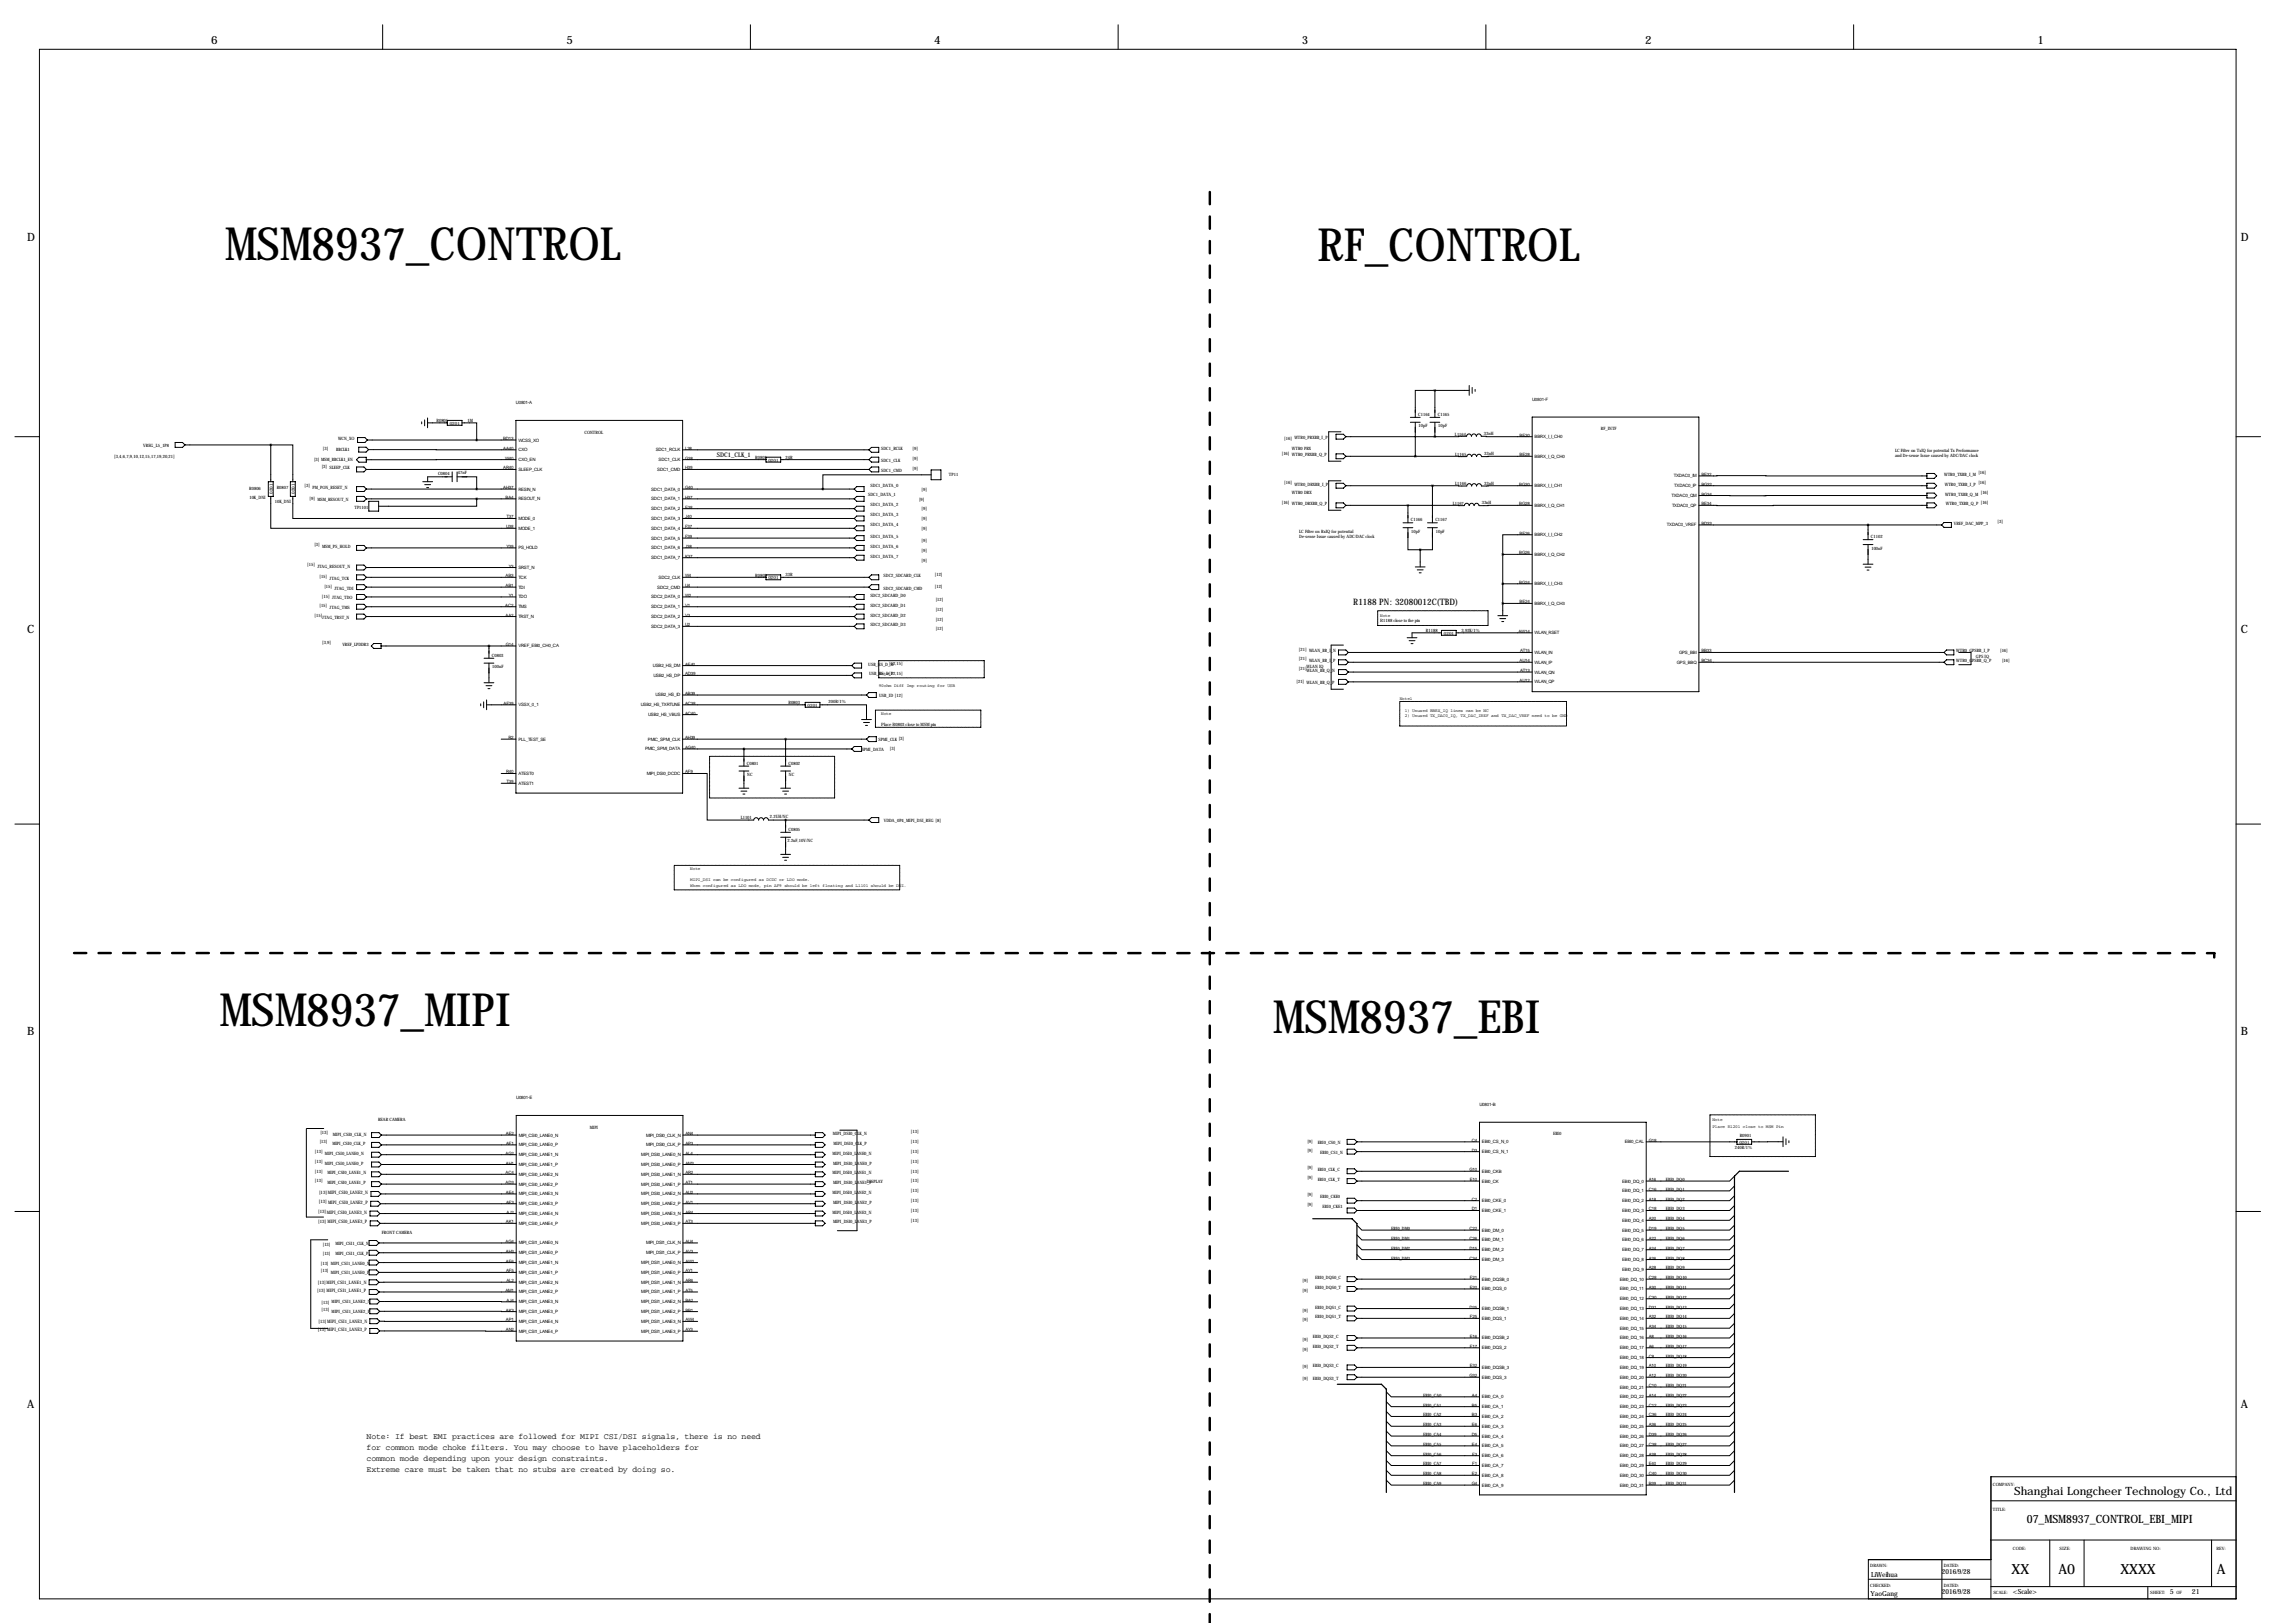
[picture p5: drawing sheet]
<svg xmlns="http://www.w3.org/2000/svg" width="1189mm" height="841mm" viewBox="0 0 1189 841" stroke-linecap="round" stroke-linejoin="round" font-family="sans-serif">
<defs><g id="words">
<g font-size="23.7">
<text x="116" y="135">MSM8937_CONTROL</text>
<text x="682" y="135">RF_CONTROL</text>
<text x="114" y="531">MSM8937_MIPI</text>
<text x="659" y="535">MSM8937_EBI</text>
</g>
<g font-size="7.3">
<text x="1042" y="815">XX</text>
<text x="1066" y="815">A0</text>
<text x="1098" y="815">XXXX</text>
<text x="1148" y="815">A</text>
</g>
<g font-size="5.9">
<text x="109" y="23">6</text>
<text x="293" y="23">5</text>
<text x="484" y="23">4</text>
<text x="674" y="23">3</text>
<text x="852" y="23">2</text>
<text x="1055" y="23">1</text>
<text x="14" y="125">D</text>
<text x="1161" y="125">D</text>
<text x="14" y="328">C</text>
<text x="1161" y="328">C</text>
<text x="14" y="536">B</text>
<text x="1161" y="536">B</text>
<text x="14" y="729">A</text>
<text x="1161" y="729">A</text>
<text x="1043" y="774">Shanghai Longcheer Technology Co., Ltd</text>
<text x="1050" y="789">07_MSM8937_CONTROL_EBI_MIPI</text>
</g>
<text font-size="4.6" x="701" y="314">R1188 PN: 32080012C(TBD)</text>
<g font-size="4.3">
<text x="190" y="745">Note: If best EMI practices are followed for MIPI CSI/DSI signals, there is no need</text>
<text x="190" y="751">for common mode choke filters. You may choose to have placeholders for</text>
<text x="190" y="757">common mode depending upon your design constraints.</text>
<text x="190" y="763">Extreme care must be taken that no stubs are created by doing so.</text>
</g>
<g font-size="3.6">
<text x="1006" y="815">2016/9/28</text>
<text x="969" y="817">LiWeihua</text>
<text x="969" y="827">YaoGang</text>
<text x="1006" y="826">2016/9/28</text>
<text x="1043" y="826">&lt;Scale&gt;</text>
<text x="1124" y="826">5</text>
<text x="1135" y="826">21</text>
</g>
<text font-size="3.3" x="371" y="237">SDC1_CLK_1</text>
<g font-size="2.4">
<text x="165" y="623">[13] MIPI_CSI0_LANE2_P</text>
<text x="165" y="618">[13] MIPI_CSI0_LANE2_N</text>
<text x="165" y="628">[13] MIPI_CSI0_LANE3_N</text>
<text x="165" y="633">[13] MIPI_CSI0_LANE3_P</text>
<text x="165" y="665">[13] MIPI_CSI1_LANE1_N</text>
<text x="164" y="669">[13] MIPI_CSI1_LANE1_P</text>
<text x="165" y="689">[13] MIPI_CSI1_LANE3_P</text>
<text x="165" y="685">[13] MIPI_CSI1_LANE3_N</text>
</g>
<g font-size="2.3">
<text x="267" y="209">U0801-A</text>
<text x="794" y="208">U0801-F</text>
<text x="735" y="215">C1164</text>
<text x="745" y="215">C1165</text>
<text x="226" y="219">R0805</text>
<text x="233" y="220">0201</text>
<text x="242" y="219">1M</text>
<text x="735" y="221">10pF</text>
<text x="745" y="221">10pF</text>
<text x="175" y="228">WCN_XO</text>
<text x="261" y="228">BD13</text>
<text x="303" y="225">CONTROL</text>
<text x="665" y="228">[16] WTR0_PRXBB_I_P</text>
<text x="754" y="226">L1164</text>
<text x="769" y="225">33nH</text>
<text x="787" y="226">BE30</text>
<text x="795" y="227">BBRX_I_I_CH0</text>
<text x="829" y="223">RF_INTF</text>
<text x="74" y="232">VREG_L5_1P8</text>
<text x="167" y="233">[3]</text>
<text x="174" y="234">BBCLK1</text>
<text x="261" y="233">AA40</text>
<text x="269" y="229">WCSS_XO</text>
<text x="269" y="234">CXO</text>
<text x="340" y="234">SDC1_RCLK</text>
<text x="355" y="233">L38</text>
<text x="456" y="233">SDC1_RCLK</text>
<text x="473" y="233">[9]</text>
<text x="669" y="233">WTR0 PRX</text>
<text x="59" y="237">[3,4,6,7,9,10,12,15,17,19,20,21]</text>
<text x="163" y="239">[3] MSM_BBCLK1_EN</text>
<text x="262" y="238">W40</text>
<text x="269" y="239">CXO_EN</text>
<text x="341" y="239">SDC1_CLK</text>
<text x="355" y="238">G38</text>
<text x="391" y="238">R0801</text>
<text x="398" y="239">0201</text>
<text x="407" y="238">24R</text>
<text x="456" y="239">SDC1_CLK</text>
<text x="473" y="238">[9]</text>
<text x="664" y="235">[16]</text>
<text x="669" y="236">WTR0_PRXBB_Q_P</text>
<text x="754" y="236">L1165</text>
<text x="769" y="236">33nH</text>
<text x="787" y="236">BE28</text>
<text x="795" y="237">BBRX_I_Q_CH0</text>
<text x="982" y="234">LC Filter on TxIQ for potential Tx Performance</text>
<text x="982" y="237">and De-sense Issue caused by ADC/DAC clock</text>
<text x="167" y="242">[3]</text>
<text x="171" y="243">SLEEP_CLK</text>
<text x="237" y="246">47nF</text>
<text x="261" y="243">AR40</text>
<text x="269" y="244">SLEEP_CLK</text>
<text x="340" y="244">SDC1_CMD</text>
<text x="355" y="243">H39</text>
<text x="456" y="244">SDC1_CMD</text>
<text x="473" y="244">[9]</text>
<text x="1025" y="246">[16]</text>
<text x="227" y="246">C0804</text>
<text x="492" y="247">TP11</text>
<text x="665" y="251">[16]</text>
<text x="671" y="252">WTR0_DRXBB_I_P</text>
<text x="754" y="251">L1166</text>
<text x="769" y="251">33nH</text>
<text x="787" y="252">BG30</text>
<text x="867" y="247">TXDAC0_IM</text>
<text x="881" y="247">BE32</text>
<text x="881" y="252">BG32</text>
<text x="1007" y="247">WTR0_TXBB_I_M</text>
<text x="1007" y="252">WTR0_TXBB_I_P</text>
<text x="1025" y="251">[16]</text>
<text x="129" y="254">R0806</text>
<text x="141" y="256" transform="rotate(-90 141 256)">0201</text>
<text x="143" y="253">R0807</text>
<text x="153" y="256" transform="rotate(-90 153 256)">0201</text>
<text x="158" y="252">[3]</text>
<text x="162" y="253">PM_PON_RESET_N</text>
<text x="261" y="253">AH37</text>
<text x="269" y="254">RESIN_N</text>
<text x="337" y="254">SDC1_DATA_0</text>
<text x="355" y="253">G40</text>
<text x="450" y="257">SDC1_DATA_1</text>
<text x="451" y="252">SDC1_DATA_0</text>
<text x="477" y="254">[9]</text>
<text x="669" y="256">WTR0 DRX</text>
<text x="795" y="252">BBRX_I_I_CH1</text>
<text x="866" y="257">TXDAC0_QM</text>
<text x="867" y="252">TXDAC0_IP</text>
<text x="881" y="257">BG34</text>
<text x="1008" y="257">WTR0_TXBB_Q_M</text>
<text x="1026" y="256">[16]</text>
<text x="129" y="259">10K_DNI</text>
<text x="142" y="260">10K_DNI</text>
<text x="160" y="259">[9]</text>
<text x="164" y="260">MSM_RESOUT_N</text>
<text x="184" y="263">TP1101</text>
<text x="262" y="258">BA4</text>
<text x="269" y="259">RESOUT_N</text>
<text x="337" y="259">SDC1_DATA_1</text>
<text x="355" y="258">H37</text>
<text x="355" y="263">E38</text>
<text x="451" y="262">SDC1_DATA_2</text>
<text x="476" y="259">[9]</text>
<text x="664" y="261">[16]</text>
<text x="669" y="262">WTR0_DRXBB_Q_P</text>
<text x="753" y="262">L1167</text>
<text x="768" y="261">33nH</text>
<text x="787" y="262">BG28</text>
<text x="795" y="263">BBRX_I_Q_CH1</text>
<text x="866" y="263">TXDAC0_QP</text>
<text x="881" y="262">BE34</text>
<text x="1008" y="262">WTR0_TXBB_Q_P</text>
<text x="1026" y="261">[16]</text>
<text x="262" y="269">T37</text>
<text x="269" y="269">MODE_0</text>
<text x="337" y="264">SDC1_DATA_2</text>
<text x="337" y="269">SDC1_DATA_3</text>
<text x="355" y="269">J40</text>
<text x="451" y="267">SDC1_DATA_3</text>
<text x="477" y="264">[9]</text>
<text x="477" y="269">[9]</text>
<text x="262" y="274">U38</text>
<text x="269" y="274">MODE_1</text>
<text x="337" y="274">SDC1_DATA_4</text>
<text x="355" y="274">F37</text>
<text x="451" y="272">SDC1_DATA_4</text>
<text x="477" y="274">[9]</text>
<text x="673" y="276">LC Filter on RxIQ for potential</text>
<text x="731" y="270">C1166</text>
<text x="731" y="276">10pF</text>
<text x="744" y="270">C1167</text>
<text x="744" y="276">10pF</text>
<text x="864" y="273">TXDAC0_VREF</text>
<text x="881" y="272">BD33</text>
<text x="1012" y="272">VREF_DAC_MPP_3</text>
<text x="1035" y="271">[3]</text>
<text x="337" y="279">SDC1_DATA_5</text>
<text x="355" y="279">F39</text>
<text x="451" y="279">SDC1_DATA_5</text>
<text x="477" y="281">[9]</text>
<text x="673" y="279">De-sense Issue caused by ADC/DAC clock</text>
<text x="787" y="277">BE26</text>
<text x="795" y="278">BBRX_I_I_CH2</text>
<text x="969" y="279">C1102</text>
<text x="163" y="283">[3]</text>
<text x="167" y="284">MSM_PS_HOLD</text>
<text x="262" y="284">Y39</text>
<text x="269" y="285">PS_HOLD</text>
<text x="337" y="285">SDC1_DATA_6</text>
<text x="355" y="284">J38</text>
<text x="451" y="284">SDC1_DATA_6</text>
<text x="477" y="286">[9]</text>
<text x="787" y="287">BG26</text>
<text x="795" y="288">BBRX_I_Q_CH2</text>
<text x="969" y="285">100nF</text>
<text x="159" y="293">[15]</text>
<text x="164" y="294">JTAG_RESOUT_N</text>
<text x="264" y="294">Y3</text>
<text x="337" y="290">SDC1_DATA_7</text>
<text x="355" y="289">K37</text>
<text x="451" y="289">SDC1_DATA_7</text>
<text x="477" y="291">[9]</text>
<text x="166" y="299">[15]</text>
<text x="262" y="299">AB3</text>
<text x="269" y="295">SRST_N</text>
<text x="269" y="300">TCK</text>
<text x="341" y="300">SDC2_CLK</text>
<text x="355" y="299">W4</text>
<text x="391" y="299">R0802</text>
<text x="407" y="299">33R</text>
<text x="458" y="299">SDC2_SDCARD_CLK</text>
<text x="484" y="298">[12]</text>
<text x="168" y="304">[15]</text>
<text x="171" y="300">JTAG_TCK</text>
<text x="173" y="305">JTAG_TDI</text>
<text x="262" y="304">AB1</text>
<text x="269" y="305">TDI</text>
<text x="340" y="305">SDC2_CMD</text>
<text x="355" y="304">U4</text>
<text x="398" y="300">0201</text>
<text x="458" y="305">SDC2_SDCARD_CMD</text>
<text x="484" y="304">[12]</text>
<text x="787" y="302">BG24</text>
<text x="795" y="303">BBRX_I_I_CH3</text>
<text x="167" y="310">[15]</text>
<text x="172" y="310">JTAG_TDO</text>
<text x="264" y="309">Y1</text>
<text x="269" y="310">TDO</text>
<text x="337" y="310">SDC2_DATA_0</text>
<text x="355" y="309">W2</text>
<text x="451" y="309">SDC2_SDCARD_D0</text>
<text x="485" y="311">[12]</text>
<text x="166" y="315">[15]</text>
<text x="171" y="316">JTAG_TMS</text>
<text x="262" y="314">AC2</text>
<text x="269" y="315">TMS</text>
<text x="337" y="315">SDC2_DATA_1</text>
<text x="355" y="314">V1</text>
<text x="451" y="314">SDC2_SDCARD_D1</text>
<text x="485" y="316">[12]</text>
<text x="787" y="313">BE24</text>
<text x="795" y="313">BBRX_I_Q_CH3</text>
<text x="163" y="320">[15]</text>
<text x="167" y="321">JTAG_TRST_N</text>
<text x="262" y="319">AA2</text>
<text x="269" y="320">TRST_N</text>
<text x="337" y="320">SDC2_DATA_2</text>
<text x="355" y="319">V3</text>
<text x="451" y="319">SDC2_SDCARD_D2</text>
<text x="485" y="321">[12]</text>
<text x="715" y="319">Note</text>
<text x="715" y="322">R1188 close to the pin</text>
<text x="337" y="325">SDC2_DATA_3</text>
<text x="355" y="324">U2</text>
<text x="451" y="324">SDC2_SDCARD_D3</text>
<text x="485" y="327">[12]</text>
<text x="739" y="327">R1188</text>
<text x="748" y="329">0201</text>
<text x="757" y="327">3.92K/1%</text>
<text x="787" y="328">AW14</text>
<text x="795" y="329">WLAN_RSET</text>
<text x="167" y="334">[3,9]</text>
<text x="177" y="335">VREF_LPDDR3</text>
<text x="262" y="335">G14</text>
<text x="269" y="335">VREF_EBI0_CH0_CA</text>
<text x="255" y="340">C0803</text>
<text x="673" y="337">[21]</text>
<text x="678" y="338">WLAN_BB_I_N</text>
<text x="787" y="338">AT15</text>
<text x="795" y="339">WLAN_IN</text>
<text x="870" y="339">GPS_BBI</text>
<text x="881" y="338">BB33</text>
<text x="1013" y="338">WTR0_GPSBB_I_P</text>
<text x="1024" y="341">GPS IQ</text>
<text x="1036" y="338">[16]</text>
<text x="255" y="346">100nF</text>
<text x="338" y="346">USB2_HS_DM</text>
<text x="355" y="345">AE40</text>
<text x="450" y="345">USB_HS_D_M</text>
<text x="461" y="345">[12,15]</text>
<text x="673" y="342">[21]</text>
<text x="673" y="347">[21]</text>
<text x="677" y="346">WLAN IQ</text>
<text x="678" y="343">WLAN_BB_I_P</text>
<text x="787" y="343">AU14</text>
<text x="795" y="344">WLAN_IP</text>
<text x="869" y="344">GPS_BBQ</text>
<text x="881" y="343">BC34</text>
<text x="1013" y="343">WTR0_GPSBB_Q_P</text>
<text x="1037" y="343">[16]</text>
<text x="339" y="351">USB2_HS_DP</text>
<text x="355" y="350">AD39</text>
<text x="450" y="350">USB_HS_D_P</text>
<text x="455" y="350">Note[12,15]</text>
<text x="672" y="354">[21]</text>
<text x="677" y="348">WLAN_BB_Q_N</text>
<text x="787" y="353">AU12</text>
<text x="787" y="348">AT13</text>
<text x="795" y="349">WLAN_QN</text>
<text x="795" y="354">WLAN_QP</text>
<text x="355" y="360">AB39</text>
<text x="455" y="356">90ohm Diff Imp routing for USB</text>
<text x="677" y="354">WLAN_BB_Q_P</text>
<text x="261" y="365">AF39</text>
<text x="269" y="366">VSSX_0_1</text>
<text x="332" y="366">USB2_HS_TXRTUNE</text>
<text x="340" y="361">USB2_HS_ID</text>
<text x="355" y="365">AC38</text>
<text x="408" y="365">R0803</text>
<text x="429" y="364">200R/1%</text>
<text x="455" y="361">USB_ID [12]</text>
<text x="725" y="363">Note1</text>
<text x="336" y="371">USB2_HS_VBUS</text>
<text x="355" y="370">AC40</text>
<text x="418" y="366">0201</text>
<text x="456" y="370">Note</text>
<text x="728" y="369">1) Unused BBRX_IQ lines can be NC</text>
<text x="728" y="372">2) Unused TX_DAC0_IQ, TX_DAC_IREF and TX_DAC_VREF need to be GND</text>
<text x="456" y="376">Place R0803 close to MSM pin</text>
<text x="263" y="383">R2</text>
<text x="269" y="384">PLL_TEST_SE</text>
<text x="336" y="384">PMIC_SPMI_CLK</text>
<text x="355" y="383">AH39</text>
<text x="455" y="384">SPMI_CLK [3]</text>
<text x="334" y="389">PMIC_SPMI_DATA</text>
<text x="355" y="388">AG40</text>
<text x="446" y="389">SPMI_DATA</text>
<text x="461" y="389">[3]</text>
<text x="262" y="401">R40</text>
<text x="269" y="401">ATEST0</text>
<text x="335" y="401">MIPI_DSI0_DCDC</text>
<text x="355" y="401">AF9</text>
<text x="387" y="396">C0801</text>
<text x="387" y="402">NC</text>
<text x="408" y="396">C0802</text>
<text x="409" y="402">NC</text>
<text x="262" y="406">T39</text>
<text x="269" y="406">ATEST1</text>
<text x="384" y="424">L1101</text>
<text x="399" y="424">2.2UH/NC</text>
<text x="458" y="426">VDDA_0P4_MIPI_DSI_REG [8]</text>
<text x="408" y="430">C0805</text>
<text x="408" y="436">2.2uF,10V/NC</text>
<text x="358" y="451">Note</text>
<text x="358" y="457">MIPI_DSI can be configured as DCDC or LDO mode.</text>
<text x="358" y="459">When configured as LDO mode, pin AF9 should be left floating and L1101 should be DNI.</text>
<text x="267" y="569">U0801-E</text>
<text x="766" y="573">U0801-B</text>
<text x="196" y="581">REAR CAMERA</text>
<text x="887" y="581">Note</text>
<text x="166" y="587">[13]</text>
<text x="262" y="588">AE2</text>
<text x="306" y="585">MIPI</text>
<text x="355" y="588">AN4</text>
<text x="431" y="588">MIPI_DSI0_CLK_N</text>
<text x="472" y="587">[13]</text>
<text x="887" y="584">Place R1201 close to MSM Pin</text>
<text x="166" y="592">[13]</text>
<text x="172" y="593">MIPI_CSI0_CLK_P</text>
<text x="172" y="588">MIPI_CSI0_CLK_N</text>
<text x="262" y="593">AF1</text>
<text x="269" y="589">MIPI_CSI0_LANE0_N</text>
<text x="269" y="594">MIPI_CSI0_LANE0_P</text>
<text x="335" y="589">MIPI_DSI0_CLK_N</text>
<text x="335" y="594">MIPI_DSI0_CLK_P</text>
<text x="355" y="593">AP3</text>
<text x="432" y="593">MIPI_DSI0_CLK_P</text>
<text x="472" y="592">[13]</text>
<text x="677" y="592">[9]</text>
<text x="683" y="593">EBI0_CS0_N</text>
<text x="762" y="591">C4</text>
<text x="768" y="592">EBI0_CS_N_0</text>
<text x="805" y="588">EBI0</text>
<text x="842" y="592">EBI0_CAL</text>
<text x="854" y="591">G18</text>
<text x="901" y="592">0201</text>
<text x="901" y="589">R0901</text>
<text x="163" y="597">[13]</text>
<text x="168" y="598">MIPI_CSI0_LANE0_N</text>
<text x="262" y="598">AG2</text>
<text x="269" y="599">MIPI_CSI0_LANE1_N</text>
<text x="332" y="599">MIPI_DSI0_LANE0_N</text>
<text x="355" y="598">AL4</text>
<text x="431" y="598">MIPI_DSI0_LANE0_N</text>
<text x="472" y="597">[13]</text>
<text x="677" y="597">[9]</text>
<text x="684" y="598">EBI0_CS1_N</text>
<text x="762" y="597">D3</text>
<text x="768" y="597">EBI0_CS_N_1</text>
<text x="899" y="595">240R/1%</text>
<text x="163" y="602">[13]</text>
<text x="168" y="603">MIPI_CSI0_LANE0_P</text>
<text x="262" y="603">AH1</text>
<text x="269" y="604">MIPI_CSI0_LANE1_P</text>
<text x="332" y="604">MIPI_DSI0_LANE0_P</text>
<text x="355" y="603">AM3</text>
<text x="432" y="603">MIPI_DSI0_LANE0_P</text>
<text x="472" y="602">[13]</text>
<text x="677" y="606">[9]</text>
<text x="163" y="607">[13]</text>
<text x="170" y="608">MIPI_CSI0_LANE1_N</text>
<text x="262" y="608">AC4</text>
<text x="269" y="609">MIPI_CSI0_LANE2_N</text>
<text x="332" y="609">MIPI_DSI0_LANE1_N</text>
<text x="355" y="608">AR2</text>
<text x="431" y="608">MIPI_DSI0_LANE1_N</text>
<text x="472" y="607">[13]</text>
<text x="677" y="611">[9]</text>
<text x="683" y="612">EBI0_CLK_T</text>
<text x="683" y="607">EBI0_CLK_C</text>
<text x="761" y="607">G10</text>
<text x="761" y="612">E10</text>
<text x="768" y="607">EBI0_CKB</text>
<text x="854" y="612">A16</text>
<text x="863" y="612">EBI0_DQ0</text>
<text x="163" y="612">[13]</text>
<text x="170" y="613">MIPI_CSI0_LANE1_P</text>
<text x="262" y="613">AD3</text>
<text x="269" y="614">MIPI_CSI0_LANE2_P</text>
<text x="332" y="614">MIPI_DSI0_LANE1_P</text>
<text x="355" y="613">AT1</text>
<text x="432" y="613">MIPI_DSI0_LANE1_P</text>
<text x="449" y="613">DISPLAY</text>
<text x="472" y="612">[13]</text>
<text x="472" y="617">[13]</text>
<text x="768" y="613">EBI0_CK</text>
<text x="840" y="613">EBI0_DQ_0</text>
<text x="840" y="618">EBI0_DQ_1</text>
<text x="854" y="617">C16</text>
<text x="863" y="617">EBI0_DQ1</text>
<text x="262" y="618">AE4</text>
<text x="262" y="623">AF3</text>
<text x="269" y="619">MIPI_CSI0_LANE3_N</text>
<text x="332" y="619">MIPI_DSI0_LANE2_N</text>
<text x="355" y="618">AU2</text>
<text x="355" y="623">AV1</text>
<text x="431" y="618">MIPI_DSI0_LANE2_N</text>
<text x="432" y="623">MIPI_DSI0_LANE2_P</text>
<text x="472" y="623">[13]</text>
<text x="677" y="620">[9]</text>
<text x="684" y="621">EBI0_CKE0</text>
<text x="762" y="622">C2</text>
<text x="768" y="623">EBI0_CKE_0</text>
<text x="840" y="623">EBI0_DQ_2</text>
<text x="854" y="622">A18</text>
<text x="863" y="622">EBI0_DQ2</text>
<text x="262" y="629">AJ2</text>
<text x="269" y="624">MIPI_CSI0_LANE3_P</text>
<text x="269" y="629">MIPI_CSI0_LANE4_N</text>
<text x="332" y="624">MIPI_DSI0_LANE2_P</text>
<text x="332" y="629">MIPI_DSI0_LANE3_N</text>
<text x="355" y="629">AR4</text>
<text x="431" y="629">MIPI_DSI0_LANE3_N</text>
<text x="472" y="628">[13]</text>
<text x="677" y="625">[9]</text>
<text x="685" y="626">EBI0_CKE1</text>
<text x="762" y="627">D1</text>
<text x="768" y="628">EBI0_CKE_1</text>
<text x="840" y="628">EBI0_DQ_3</text>
<text x="854" y="627">C18</text>
<text x="863" y="627">EBI0_DQ3</text>
<text x="262" y="634">AK1</text>
<text x="269" y="634">MIPI_CSI0_LANE4_P</text>
<text x="332" y="634">MIPI_DSI0_LANE3_P</text>
<text x="355" y="634">AT3</text>
<text x="432" y="634">MIPI_DSI0_LANE3_P</text>
<text x="472" y="633">[13]</text>
<text x="840" y="633">EBI0_DQ_4</text>
<text x="854" y="632">A20</text>
<text x="863" y="632">EBI0_DQ4</text>
<text x="198" y="639">FRONT CAMERA</text>
<text x="721" y="637">EBI0_DM0</text>
<text x="761" y="637">C22</text>
<text x="768" y="638">EBI0_DM_0</text>
<text x="840" y="638">EBI0_DQ_5</text>
<text x="854" y="637">D19</text>
<text x="863" y="637">EBI0_DQ5</text>
<text x="167" y="645">[13]</text>
<text x="174" y="645">MIPI_CSI1_CLK_N</text>
<text x="262" y="644">AG4</text>
<text x="269" y="645">MIPI_CSI1_LANE0_N</text>
<text x="335" y="645">MIPI_DSI1_CLK_N</text>
<text x="355" y="644">AU4</text>
<text x="721" y="647">EBI0_DM2</text>
<text x="721" y="642">EBI0_DM1</text>
<text x="761" y="642">C26</text>
<text x="761" y="647">D15</text>
<text x="768" y="643">EBI0_DM_1</text>
<text x="840" y="643">EBI0_DQ_6</text>
<text x="854" y="642">A22</text>
<text x="854" y="647">A24</text>
<text x="863" y="647">EBI0_DQ7</text>
<text x="863" y="642">EBI0_DQ6</text>
<text x="167" y="650">[13]</text>
<text x="174" y="650">MIPI_CSI1_CLK_P</text>
<text x="262" y="649">AH3</text>
<text x="262" y="654">AE6</text>
<text x="269" y="650">MIPI_CSI1_LANE0_P</text>
<text x="335" y="650">MIPI_DSI1_CLK_P</text>
<text x="355" y="649">AV3</text>
<text x="355" y="654">AW2</text>
<text x="721" y="652">EBI0_DM3</text>
<text x="761" y="652">C34</text>
<text x="768" y="648">EBI0_DM_2</text>
<text x="768" y="653">EBI0_DM_3</text>
<text x="840" y="648">EBI0_DQ_7</text>
<text x="840" y="653">EBI0_DQ_8</text>
<text x="854" y="652">A26</text>
<text x="863" y="652">EBI0_DQ8</text>
<text x="166" y="655">[13] MIPI_CSI1_LANE0_N</text>
<text x="166" y="659">[13]</text>
<text x="171" y="660">MIPI_CSI1_LANE0_P</text>
<text x="262" y="659">AF5</text>
<text x="269" y="655">MIPI_CSI1_LANE1_N</text>
<text x="269" y="660">MIPI_CSI1_LANE1_P</text>
<text x="332" y="655">MIPI_DSI1_LANE0_N</text>
<text x="332" y="660">MIPI_DSI1_LANE0_P</text>
<text x="355" y="659">AY1</text>
<text x="840" y="658">EBI0_DQ_9</text>
<text x="854" y="657">A28</text>
<text x="863" y="657">EBI0_DQ9</text>
<text x="262" y="664">AL2</text>
<text x="269" y="665">MIPI_CSI1_LANE2_N</text>
<text x="332" y="665">MIPI_DSI1_LANE1_N</text>
<text x="355" y="664">AR6</text>
<text x="675" y="664">[9]</text>
<text x="681" y="663">EBI0_DQS0_C</text>
<text x="761" y="663">F21</text>
<text x="768" y="663">EBI0_DQSB_0</text>
<text x="839" y="663">EBI0_DQ_10</text>
<text x="854" y="663">C28</text>
<text x="863" y="663">EBI0_DQ10</text>
<text x="262" y="669">AM1</text>
<text x="269" y="670">MIPI_CSI1_LANE2_P</text>
<text x="332" y="670">MIPI_DSI1_LANE1_P</text>
<text x="355" y="669">AT5</text>
<text x="675" y="669">[9]</text>
<text x="681" y="668">EBI0_DQS0_T</text>
<text x="761" y="668">E20</text>
<text x="768" y="668">EBI0_DQS_0</text>
<text x="839" y="668">EBI0_DQ_11</text>
<text x="854" y="668">A30</text>
<text x="863" y="668">EBI0_DQ11</text>
<text x="167" y="676">[13] MIPI_CSI1_LANE2_N</text>
<text x="262" y="674">AJ4</text>
<text x="269" y="675">MIPI_CSI1_LANE3_N</text>
<text x="332" y="675">MIPI_DSI1_LANE2_N</text>
<text x="355" y="674">BA2</text>
<text x="681" y="678">EBI0_DQS1_C</text>
<text x="761" y="678">D25</text>
<text x="839" y="673">EBI0_DQ_12</text>
<text x="854" y="673">C30</text>
<text x="854" y="678">D31</text>
<text x="863" y="673">EBI0_DQ12</text>
<text x="863" y="678">EBI0_DQ13</text>
<text x="167" y="679">[13]</text>
<text x="172" y="680">MIPI_CSI1_LANE2_P</text>
<text x="262" y="679">AK3</text>
<text x="269" y="680">MIPI_CSI1_LANE3_P</text>
<text x="332" y="680">MIPI_DSI1_LANE2_P</text>
<text x="355" y="679">BB1</text>
<text x="675" y="679">[9]</text>
<text x="681" y="683">EBI0_DQS1_T</text>
<text x="761" y="683">F25</text>
<text x="768" y="679">EBI0_DQSB_1</text>
<text x="768" y="684">EBI0_DQS_1</text>
<text x="839" y="679">EBI0_DQ_13</text>
<text x="839" y="684">EBI0_DQ_14</text>
<text x="854" y="683">A32</text>
<text x="863" y="683">EBI0_DQ14</text>
<text x="262" y="684">AP1</text>
<text x="262" y="690">AN2</text>
<text x="269" y="685">MIPI_CSI1_LANE4_N</text>
<text x="332" y="685">MIPI_DSI1_LANE3_N</text>
<text x="355" y="684">AW4</text>
<text x="355" y="690">AY3</text>
<text x="675" y="684">[9]</text>
<text x="839" y="689">EBI0_DQ_15</text>
<text x="854" y="688">A34</text>
<text x="863" y="688">EBI0_DQ15</text>
<text x="269" y="690">MIPI_CSI1_LANE4_P</text>
<text x="332" y="690">MIPI_DSI1_LANE3_P</text>
<text x="675" y="695">[9]</text>
<text x="680" y="693">EBI0_DQS2_C</text>
<text x="761" y="693">E16</text>
<text x="768" y="694">EBI0_DQSB_2</text>
<text x="839" y="694">EBI0_DQ_16</text>
<text x="854" y="693">A8</text>
<text x="863" y="693">EBI0_DQ16</text>
<text x="675" y="700">[9]</text>
<text x="680" y="698">EBI0_DQS2_T</text>
<text x="761" y="698">F17</text>
<text x="768" y="699">EBI0_DQS_2</text>
<text x="839" y="699">EBI0_DQ_17</text>
<text x="854" y="698">A6</text>
<text x="863" y="698">EBI0_DQ17</text>
<text x="839" y="704">EBI0_DQ_18</text>
<text x="854" y="703">C8</text>
<text x="863" y="703">EBI0_DQ18</text>
<text x="675" y="709">[9]</text>
<text x="680" y="708">EBI0_DQS3_C</text>
<text x="761" y="713">G32</text>
<text x="761" y="708">E32</text>
<text x="768" y="709">EBI0_DQSB_3</text>
<text x="839" y="709">EBI0_DQ_19</text>
<text x="854" y="708">A10</text>
<text x="854" y="713">A12</text>
<text x="863" y="708">EBI0_DQ19</text>
<text x="863" y="713">EBI0_DQ20</text>
<text x="675" y="715">[9]</text>
<text x="680" y="715">EBI0_DQS3_T</text>
<text x="768" y="714">EBI0_DQS_3</text>
<text x="839" y="714">EBI0_DQ_20</text>
<text x="839" y="719">EBI0_DQ_21</text>
<text x="854" y="718">C10</text>
<text x="863" y="718">EBI0_DQ21</text>
<text x="737" y="724">EBI0_CA0</text>
<text x="763" y="724">A4</text>
<text x="768" y="724">EBI0_CA_0</text>
<text x="839" y="724">EBI0_DQ_22</text>
<text x="854" y="724">A14</text>
<text x="863" y="724">EBI0_DQ22</text>
<text x="737" y="729">EBI0_CA1</text>
<text x="763" y="729">B5</text>
<text x="768" y="729">EBI0_CA_1</text>
<text x="839" y="729">EBI0_DQ_23</text>
<text x="854" y="729">C12</text>
<text x="863" y="729">EBI0_DQ23</text>
<text x="737" y="734">EBI0_CA2</text>
<text x="763" y="734">B3</text>
<text x="768" y="734">EBI0_CA_2</text>
<text x="839" y="734">EBI0_DQ_24</text>
<text x="854" y="734">C36</text>
<text x="863" y="734">EBI0_DQ24</text>
<text x="737" y="739">EBI0_CA3</text>
<text x="737" y="744">EBI0_CA4</text>
<text x="762" y="744">D5</text>
<text x="763" y="739">E6</text>
<text x="768" y="740">EBI0_CA_3</text>
<text x="839" y="740">EBI0_DQ_25</text>
<text x="854" y="739">A36</text>
<text x="854" y="744">D39</text>
<text x="863" y="744">EBI0_DQ26</text>
<text x="863" y="739">EBI0_DQ25</text>
<text x="737" y="749">EBI0_CA5</text>
<text x="763" y="749">E4</text>
<text x="768" y="745">EBI0_CA_4</text>
<text x="768" y="750">EBI0_CA_5</text>
<text x="839" y="745">EBI0_DQ_26</text>
<text x="839" y="750">EBI0_DQ_27</text>
<text x="854" y="749">C38</text>
<text x="863" y="749">EBI0_DQ27</text>
<text x="737" y="754">EBI0_CA6</text>
<text x="763" y="754">F3</text>
<text x="768" y="755">EBI0_CA_6</text>
<text x="839" y="755">EBI0_DQ_28</text>
<text x="854" y="754">A38</text>
<text x="863" y="754">EBI0_DQ28</text>
<text x="737" y="759">EBI0_CA7</text>
<text x="763" y="759">F1</text>
<text x="768" y="760">EBI0_CA_7</text>
<text x="839" y="760">EBI0_DQ_29</text>
<text x="854" y="759">E40</text>
<text x="863" y="759">EBI0_DQ29</text>
<text x="737" y="764">EBI0_CA8</text>
<text x="763" y="764">E2</text>
<text x="768" y="765">EBI0_CA_8</text>
<text x="839" y="765">EBI0_DQ_30</text>
<text x="854" y="764">C40</text>
<text x="863" y="764">EBI0_DQ30</text>
<text x="737" y="769">EBI0_CA9</text>
<text x="762" y="769">G4</text>
<text x="768" y="770">EBI0_CA_9</text>
<text x="839" y="770">EBI0_DQ_31</text>
<text x="854" y="769">B39</text>
<text x="863" y="769">EBI0_DQ31</text>
<text x="1032" y="770">COMPANY:</text>
<text x="1032" y="782">TITLE:</text>
<text x="1043" y="803">CODE:</text>
<text x="1067" y="803">SIZE:</text>
<text x="1104" y="803">DRAWING NO:</text>
<text x="1148" y="803">REV:</text>
<text x="969" y="812">DRAWN:</text>
<text x="1007" y="812">DATED:</text>
<text x="969" y="822">CHECKED:</text>
<text x="1007" y="822">DATED:</text>
<text x="1033" y="826">SCALE:</text>
<text x="1114" y="826">SHEET:</text>
<text x="1127" y="826">OF</text>
</g>
</g></defs>
<g fill="none" stroke="#000" stroke-width=".52" stroke-dasharray=".4 .4">
<path d="M714 316h57M771 316v8M714 324v-8M771 324h-57M455 351v-9M455 342h55M510 342v9M510 351h-55M453 377v-9M453 368h55M508 368v9M508 377h-55"/>
<path d="M725 376v-13M725 363h86M811 363v13M811 376h-86M368 392h64M432 392v21M368 413v-21M432 413h-64M349 448h117M466 448v13M349 461v-13M466 461h-117"/>
<path d="M886 577h54M940 577v22M886 599v-22M940 599h-54"/>
</g>
<g fill="none" stroke="#000" stroke-width=".52">
<path d="M198 13v13M389 13v13M579 13v13M770 13v13M960 13v13M20 26h1138v802h-1138zM761 200v5M218 219v1M220 218v3M221 219h11M221 216v6M232 218h7v2h-7z"/>
<path d="M239 219h8v9M267 218h87v193h-87zM731 216h5M731 219h5M733 219v17M741 216h5M741 219h5M743 202h-10v14M743 202v14M743 219v7M743 202h18M763 201v3"/>
<path d="M764 202v1M794 216h86v142h-86zM8 226h12M91 229h4l1 1-1 2h-4zM96 230h44M140 230h12v20M140 230v20M185 227h4l1 1-1 1h-4zM186 232h4l1 1-1 1h-4zM186 237h4v2h-4l-1-1zM190 228h77M191 233h76"/>
<path d="M267 238h-77M354 233h96M354 238h43M397 237h7v2h-7zM404 238h46M450 238l1-1h4v2h-4zM451 232h4v2h-4l-1-1zM692 235h4l1 1-1 2h-4zM692 225h4l1 1-1 1h-4zM695 224h-7v15h7M697 226h46M697 236h36"/>
<path d="M733 236l27 1M743 226h17a1.3 1.3 0 0 1 1-1 1.3 1.3 0 0 1 1 1 1.3 1.3 0 0 1 2-1 1.3 1.3 0 0 1 1 1 1.3 1.3 0 0 1 1-1 1.3 1.3 0 0 1 1 1h27M760 236a1.3 1.3 0 0 1 1-1 1.3 1.3 0 0 1 1 2M762 236a1.3 1.3 0 0 1 2-1 1.3 1.3 0 0 1 1 2M794 236l-27 1a1.3 1.3 0 0 0-1-2 1.3 1.3 0 0 0-1 1M1158 226h13M139 250h3v7h-3zM140 257v17h127M150 250h3v7h-3zM152 257v12h115M185 257h4l1 1-1 2h-4zM185 242h4l1 1-1 1h-4z"/>
<path d="M185 252h4l1 1-1 2h-4zM190 243h77M190 253h77M190 258h77M191 260h5v5h-5zM219 250h5M220 251h3M221 253h1M234 247h-12v3M234 244v6M237 247h10v6M237 244v6"/>
<path d="M247 258v4h-51M354 243h96M354 253h89M354 258h89M443 253l1-1h4v3h-4zM444 257h4v3h-4l-1-2zM451 242h4v2h-4l-1-1zM482 246h-56v7M482 243h5v5h-5zM692 250h4l1 2-1 1h-4zM695 249h-7v15h7M697 252h45"/>
<path d="M742 252h18a1.3 1.3 0 0 1 1-1 1.3 1.3 0 0 1 1 1 1.3 1.3 0 0 1 2-1 1.3 1.3 0 0 1 1 1 1.3 1.3 0 0 1 1-1 1.3 1.3 0 0 1 1 1h27M742 252v19M880 247h118M880 257h118M880 252h118M998 245h4l1 2-1 1h-4zM998 250h4l1 2-1 1h-4zM998 255h4l1 2-1 1h-4zM354 269h89M354 274h89M354 263h89M354 279h89"/>
<path d="M443 269l1-2h4v3h-4zM443 274l1-2h4v3h-4zM443 279l1-2h4v3h-4zM444 262h4v3h-4l-1-2zM692 260h4l1 2-1 1h-4zM697 262h32M727 271h5M727 273h5M729 262h30M729 273v12h7M729 262v9M739 271h6"/>
<path d="M739 273h6M742 273v12h-6M759 262a1.3 1.3 0 0 1 1-1 1.3 1.3 0 0 1 1 1M761 262a1.3 1.3 0 0 1 1-1 1.3 1.3 0 0 1 2 1M794 262h-28a1.3 1.3 0 0 0-1-1 1.3 1.3 0 0 0-1 1M794 277h-16v10M880 262h118M880 272h126M965 280h5M968 272v8M998 260h4l1 2-1 1h-4zM1006 272l1-1h4v2h-4z"/>
<path d="M185 298h4l1 1-1 1h-4zM185 283h4l1 1-1 1h-4zM185 293h4l1 1-1 1h-4zM190 284h77M190 294h77M190 299h77M354 284h89M354 299h43M354 289h89M397 298h7v2h-7zM404 299h46M443 289l1-1h4v2h-4z"/>
<path d="M444 283h4v2h-4l-1-1zM450 299l1-1h4v2h-4zM733 294h5M734 295h3M735 297h1M736 285v9M778 287h16M778 287v32M965 282h5M965 292h5M966 294h3M967 295h1"/>
<path d="M968 282v10M185 303h4l1 1-1 1h-4zM185 308h4l1 1-1 1h-4zM185 313h4l1 1-1 2h-4zM185 318h4l1 1-1 2h-4zM190 304h77M190 309h77M190 314h77M190 319h77M354 304h96M354 309h89M354 314h89"/>
<path d="M354 319h89M444 313h4v3h-4l-1-2zM444 318h4v3h-4l-1-2zM444 308h4v2h-4l-1-1zM451 303h4v2h-4l-1-1zM776 319h5M778 302h16M778 313h16M194 333h3v3h-3l-2-1zM197 335h70M253 335v6M354 324h89"/>
<path d="M444 323h4v3h-4l-1-2zM693 337h4l1 1-1 1h-4zM696 334h-6v23h6M698 338h96M729 330h5M730 332h3M731 333h1M747 328h-16v2M747 327h7v2h-7zM754 328h40M777 320h3M778 322h1"/>
<path d="M880 338h127M1007 338l1-1h4v2h-4zM1015 338h6v6h-6M251 341h5M251 343h5M251 354h5M252 355h3M253 357h1M253 343v11M354 345h87M354 350h87M354 360h95"/>
<path d="M441 345l2-2h3v3h-3zM441 350l2-1h3v2h-3zM450 359h4v2h-4l-1-1zM693 342h4l1 1-1 1h-4zM693 347h4l1 1-1 1h-4zM693 352h4l1 1-1 1h-4zM698 343h96M698 348h96M698 353h96M880 343h127M1007 343l1-1h4v2h-4zM249 365v1"/>
<path d="M251 364v3M252 365h15M252 363v5M354 365h63M354 370h7M417 364h8v2h-8zM425 365h24v8M446 373h5M447 374h3M448 376h1M260 383h7M354 383h95"/>
<path d="M354 388h87M383 397h5M383 399h5M385 388v9M385 399v9M404 397h5M404 399h5M407 383v14M407 399v9M443 387h3v2h-3l-2-1zM450 382h4v2h-4l-1-1zM260 401h7"/>
<path d="M260 406h7M354 401h12v24h24a1.3 1.3 0 0 1 2-1 1.3 1.3 0 0 1 1 1 1.3 1.3 0 0 1 1-1 1.3 1.3 0 0 1 2 1 1.3 1.3 0 0 1 1-1 1.3 1.3 0 0 1 1 1h52M383 408h5M384 410h3M385 411h1M404 408h5M405 410h3M406 411h1M8 427h12M404 431h5M404 434h5M407 425v6"/>
<path d="M407 434v9M450 425l1-2h4v3h-4zM1158 427h13M404 443h5M405 444h3M406 446h1M267 578h87v117h-87zM159 585v45h9M159 585h9M192 592h4l2 1-2 1h-4zM192 587h4l2 1-2 1h-4zM192 597h4l2 1-2 1h-4z"/>
<path d="M198 588h69M198 593h69M198 598h69M354 588h68M354 593h68M354 598h68M422 592h4l1 1-1 1h-4zM422 587h4l1 1-1 1h-4zM422 597h4l1 1-1 1h-4zM435 585h9v52h-10M698 590h4l1 1-1 2h-4zM698 595h4l1 2-1 1h-4z"/>
<path d="M703 591h63M703 597h63M766 581h87v193h-87zM853 591h47M900 590h7v3h-7zM924 591h-17M924 589v5M925 590v3M927 591v1M192 617h4l1 1-1 2h-4zM192 602h4l2 1-2 1h-4zM192 607h4l2 1-2 2h-4z"/>
<path d="M192 612h4l2 1-2 2h-4zM197 618h70M198 603h69M198 608h69M198 613h69M354 603h68M354 608h68M354 613h68M354 618h68M422 607h4l1 1-1 2h-4zM422 612h4l1 1-1 2h-4zM422 602h4l1 1-1 1h-4z"/>
<path d="M422 617h4l1 1-1 2h-4zM698 605h4l1 2-1 1h-4zM698 610h4l1 2-1 1h-4zM703 607h63M703 612h63M898 609l-2 3h-43M898 614l-2 3h-43M898 619l-2 3h-43M8 628h12M192 627h3l2 2-2 1h-3zM192 632h4l1 2-1 1h-4zM192 622h4l1 1-1 2h-4z"/>
<path d="M197 629h70M197 634h70M197 623h70M354 623h68M354 629h68M354 634h68M422 622h4l1 1-1 2h-4zM422 627h4l1 2-1 1h-4zM422 632h4l1 2-1 1h-4zM698 621h4l1 1-1 1h-4zM698 626h4l1 1-1 1h-4zM703 635l2 2h61"/>
<path d="M703 640l2 2h61M703 622h63M703 627h63M898 624l-2 3h-43M898 630l-2 2h-43M898 640l-2 2h-43M898 635l-2 2h-43M1158 628h13M161 642h9M161 642v46h9M191 653h4l1 1-1 1h-4zM191 643h4l1 1-1 1h-4z"/>
<path d="M191 648h4l1 1-1 1h-4zM191 658h4l1 1-1 1h-4zM196 644h71M196 649h71M196 654h71M196 659h71M354 644h7M354 649h7M354 654h7M354 659h7M703 650l2 2h61M703 645l2 2h61"/>
<path d="M898 645l-2 2h-43M898 650l-2 2h-43M898 655l-2 2h-43M191 663h4l1 1-1 1h-4zM191 668h4l1 1-1 1h-4zM192 673h3l2 1-2 1h-3zM192 678h3l2 1-2 1h-3zM196 669h71M197 674h70M197 679h70M267 664h-71M354 664h7"/>
<path d="M354 669h7M354 674h7M354 679h7M698 666h4l1 2-1 1h-4zM698 661h4l1 2-1 1h-4zM698 677h4l1 1-1 1h-4zM703 663h63M703 678h63M703 668h63M898 665l-2 3h-43M898 670l-2 3h-43M898 660l-2 3h-43"/>
<path d="M898 675l-2 3h-43M192 683h3l2 1-2 2h-3zM192 688h3l2 1-2 2h-3zM197 684h70M197 689l70 1M354 684h7M354 690h7M698 682h4l1 1-1 1h-4zM698 692h4l1 1-1 1h-4zM698 697h4l1 1-1 1h-4zM703 693h63M703 683h63"/>
<path d="M703 698h63M898 691l-2 2h-43M898 696l-2 2h-43M898 680l-2 3h-43M898 685l-2 3h-43M698 707h4l1 1-1 2h-4zM698 712h4l1 1-1 2h-4zM703 708h63M703 713h63M898 701l-2 2h-43M898 706l-2 2h-43M898 711l-2 2h-43"/>
<path d="M898 716l-2 2h-43M718 726l3 3h45M718 736l3 3h45M718 731l3 3h45M718 721l3 3h45M898 721l-2 3h-43M898 726l-2 3h-43M898 731l-2 3h-43M898 736l-2 3h-43M718 741l3 3h45M718 746l3 3h45M718 751l3 3h45"/>
<path d="M718 757l3 2h45M898 741l-2 3h-43M898 746l-2 3h-43M898 751l-2 3h-43M898 757l-2 2h-43M718 762l3 2h45M718 767l3 2h45M898 767l-2 2h-43M898 762l-2 2h-43M1031 777h127M1158 765h-127v63M1031 798h127"/>
<path d="M1062 798v24M1080 798v24M1146 798v24M968 818h63M1006 808v20M1031 808h-63v20M1031 822h127M1113 822v6"/>
</g>
<path d="M627 99v742M38 494h1109M1147 494v2" fill="none" stroke="#000" stroke-width="1.3" stroke-dasharray="6.3 6.3"/>
<path d="M778 287a.5 .5 0 0 0 1 0 .5 .5 0 0 0-1 0zM778 302a.5 .5 0 0 0 1 0 .5 .5 0 0 0-1 0zM778 313a.5 .5 0 0 0 1 0 .5 .5 0 0 0-1 0z" fill="#000" stroke="#000" stroke-width="1.3"/>
<path d="M926 607h-25l-3 2v164M680 631h20l3 3v18M693 717h23l2 3v53" fill="none" stroke="#000" stroke-width=".63"/>
<use href="#words"/>
</svg>
